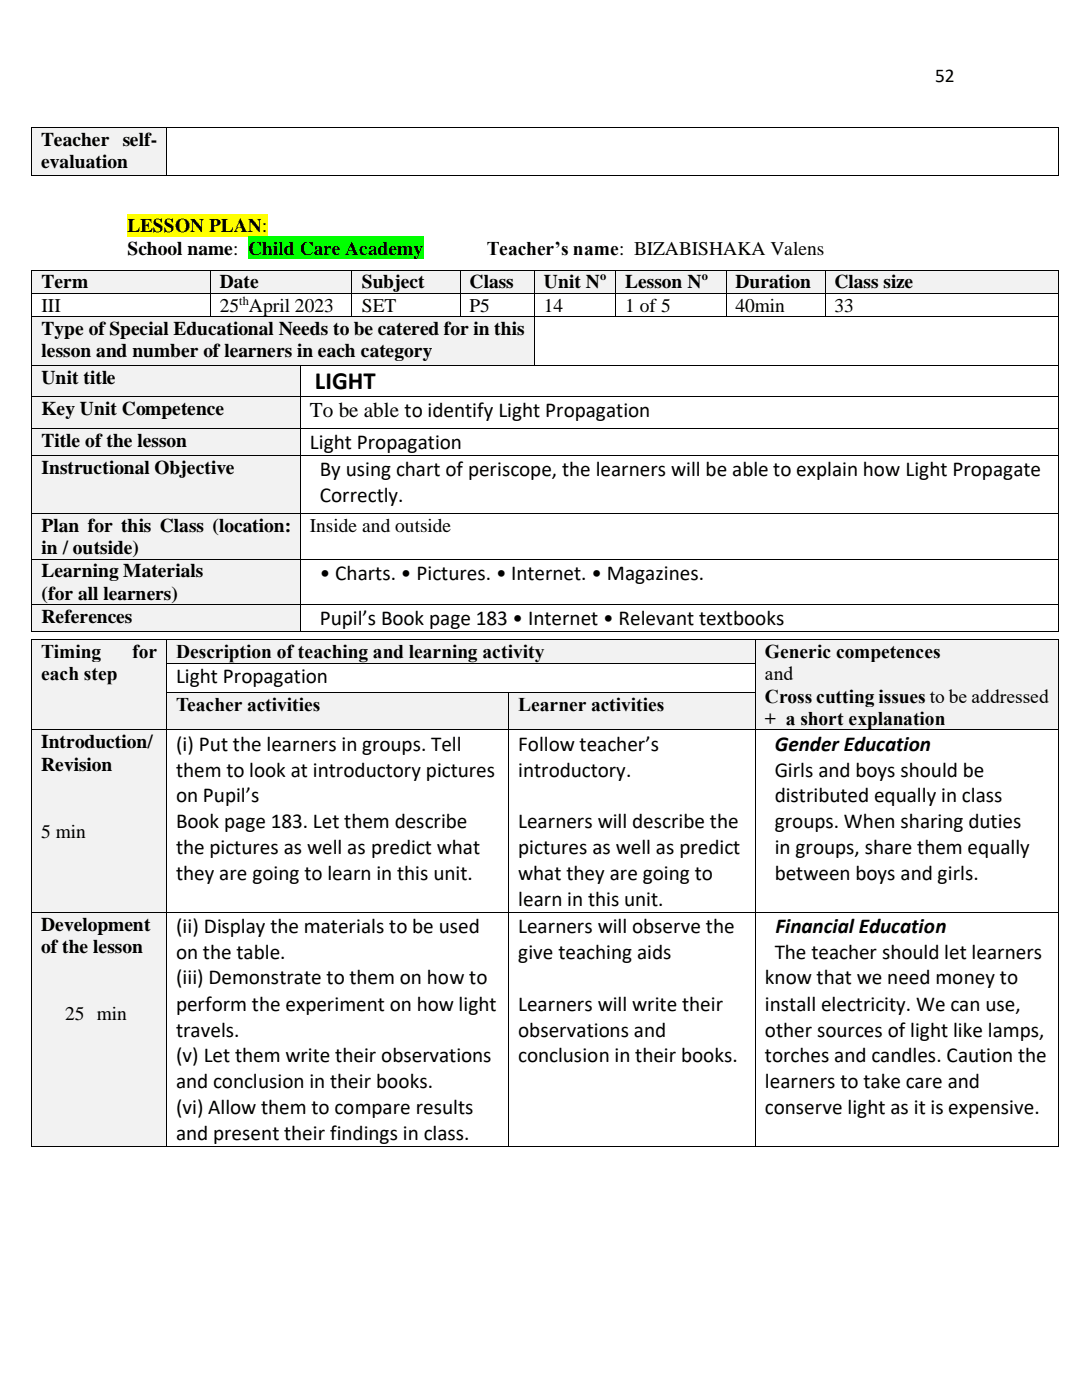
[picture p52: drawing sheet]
<svg xmlns="http://www.w3.org/2000/svg" width="216mm" height="279mm" viewBox="0 0 216 279" stroke-linecap="round" stroke-linejoin="round" font-family="sans-serif">
<defs><g id="words">
<text font-size="4.9" x="62.8" y="77.7">LIGHT</text>
<g font-size="4.2">
<text x="61.9" y="83.3">To be able to identify Light Propagation</text>
<text x="61.9" y="89.6">Light Propagation</text>
<text x="63.8" y="95">By using chart of periscope, the learners will be able to explain how Light Propagate</text>
<text x="63.8" y="100.1">Correctly.</text>
<text x="63.8" y="115.7">• Charts. • Pictures. • Internet. • Magazines.</text>
<text x="63.8" y="124.7">Pupil’s Book page 183 • Internet • Relevant textbooks</text>
<text x="35.1" y="136.4">Light Propagation</text>
<text x="35.1" y="149.8">(i) Put the learners in groups. Tell</text>
<text x="103.4" y="149.8">Follow teacher’s</text>
<text x="154.6" y="149.8">Gender Education</text>
<text x="35.1" y="155">them to look at introductory pictures</text>
<text x="103.4" y="155">introductory.</text>
<text x="154.6" y="155">Girls and boys should be</text>
<text x="35.1" y="160.1">on Pupil’s</text>
<text x="154.6" y="160.1">distributed equally in class</text>
<text x="35.1" y="165.3">Book page 183. Let them describe</text>
<text x="103.4" y="165.3">Learners will describe the</text>
<text x="154.6" y="165.3">groups. When sharing duties</text>
<text x="35.1" y="170.4">the pictures as well as predict what</text>
<text x="103.4" y="170.4">pictures as well as predict</text>
<text x="154.6" y="170.4">in groups, share them equally</text>
<text x="35.1" y="175.6">they are going to learn in this unit.</text>
<text x="103.4" y="175.6">what they are going to</text>
<text x="154.6" y="175.6">between boys and girls.</text>
<text x="103.4" y="180.9">learn in this unit.</text>
<text x="35.1" y="186.2">(ii) Display the materials to be used</text>
<text x="35.1" y="191.4">on the table.</text>
<text x="103.4" y="186.2">Learners will observe the</text>
<text x="103.4" y="191.4">give teaching aids</text>
<text x="154.6" y="191.4">The teacher should let learners</text>
<text x="154.8" y="186.2">Financial Education</text>
<text x="35.1" y="196.5">(iii) Demonstrate to them on how to</text>
<text x="152.6" y="196.5">know that we need money to</text>
<text x="35.1" y="201.7">perform the experiment on how light</text>
<text x="103.4" y="201.7">Learners will write their</text>
<text x="152.6" y="201.7">install electricity. We can use,</text>
<text x="35.1" y="206.9">travels.</text>
<text x="103.4" y="206.9">observations and</text>
<text x="152.6" y="206.9">other sources of light like lamps,</text>
<text x="35.1" y="212">(v) Let them write their observations</text>
<text x="103.4" y="212">conclusion in their books.</text>
<text x="152.6" y="212">torches and candles. Caution the</text>
<text x="35.1" y="217.2">and conclusion in their books.</text>
<text x="152.6" y="217.2">learners to take care and</text>
<text x="35.1" y="222.3">(vi) Allow them to compare results</text>
<text x="35.1" y="227.5">and present their findings in class.</text>
<text x="152.6" y="222.3">conserve light as it is expensive.</text>
</g>
<g font-size="3.9">
<text x="186.6" y="16.4">52</text>
<text x="8.2" y="29.2">Teacher self-</text>
<text x="8.2" y="33.6">evaluation</text>
<text x="25.4" y="46.3">LESSON PLAN:</text>
<text x="25.4" y="50.8">School name:</text>
<text x="49.5" y="50.8">Child Care Academy</text>
<text x="97.1" y="50.8">Teacher’s name: BIZABISHAKA Valens</text>
<text x="8.3" y="57.5">Term</text>
<text x="43.9" y="57.5">Date</text>
<text x="72.2" y="57.5">Subject</text>
<text x="93.7" y="57.5">Class</text>
<text x="108.5" y="57.5">Unit N</text>
<text x="124.8" y="57.5">Lesson N</text>
<text x="146.7" y="57.5">Duration</text>
<text x="166.5" y="57.5">Class size</text>
<text x="8.3" y="62.2">III</text>
<text x="43.9" y="62.2">25 April 2023</text>
<text x="72.2" y="62.2">SET</text>
<text x="93.7" y="62.2">P5</text>
<text x="108.5" y="62.2">14</text>
<text x="124.8" y="62.2">1 of 5</text>
<text x="146.7" y="62.2">40min</text>
<text x="166.5" y="62.2">33</text>
<text x="8.3" y="66.8">Type of Special Educational Needs to be catered for in this</text>
<text x="8.3" y="71.3">lesson and number of learners in each category</text>
<text x="8.3" y="76.7">Unit title</text>
<text x="8.3" y="82.8">Key Unit Competence</text>
<text x="8.3" y="89.2">Title of the lesson</text>
<text x="8.3" y="94.6">Instructional Objective</text>
<text x="8.3" y="106.1">Plan for this Class (location:</text>
<text x="61.9" y="106.1">Inside and outside</text>
<text x="8.3" y="110.6">in / outside)</text>
<text x="8.3" y="115.2">Learning Materials</text>
<text x="8.3" y="119.7">(for all learners)</text>
<text x="8.3" y="124.3">References</text>
<text x="8.2" y="131.4">Timing</text>
<text x="26.4" y="131.4">for</text>
<text x="35.1" y="131.4">Description of teaching and learning activity</text>
<text x="152.6" y="131.4">Generic competences</text>
<text x="8.2" y="135.8">each step</text>
<text x="152.6" y="135.8">and</text>
<text x="35.1" y="141.9">Teacher activities</text>
<text x="103.4" y="141.9">Learner activities</text>
<text x="152.6" y="140.3">Cross cutting issues to be addressed</text>
<text x="8.2" y="149.4">Introduction/</text>
<text x="152.6" y="144.7">+ a short explanation</text>
<text x="8.2" y="153.9">Revision</text>
<text x="8.2" y="167.2">5 min</text>
<text x="8.2" y="185.7">Development</text>
<text x="8.2" y="190.2">of the lesson</text>
<text x="13" y="203.6">25 min</text>
</g>
<g font-size="2.5">
<text x="119.7" y="55.9">o</text>
<text x="140" y="55.9">o</text>
<text x="47.7" y="60.8">th</text>
</g>
</g></defs>
<path d="M25.4 42.7h28v4.5h-28z" fill-rule="evenodd" fill="#ff0"/>
<path d="M49.5 47.2h35v4.5h-35z" fill-rule="evenodd" fill="#0f0"/>
<g fill="#f2f2f2">
<path d="M6.4 54h35.4v4.4h-35.4z" fill-rule="evenodd"/>
<path d="M8.3 54h31.8v4.4h-31.8z" fill-rule="evenodd"/>
<path d="M42 54h28.1v4.4h-28.1z" fill-rule="evenodd"/>
<path d="M43.9 54h24.4v4.4h-24.4z" fill-rule="evenodd"/>
<path d="M70.3 54h21.5v4.4h-21.5z" fill-rule="evenodd"/>
<path d="M72.2 54h17.7v4.4h-17.7z" fill-rule="evenodd"/>
<path d="M91.9 54h14.6v4.4h-14.6z" fill-rule="evenodd"/>
<path d="M93.7 54h11v4.4h-11z" fill-rule="evenodd"/>
<path d="M106.7 54h16v4.4h-16z" fill-rule="evenodd"/>
<path d="M108.5 54h12.5v4.4h-12.5z" fill-rule="evenodd"/>
<path d="M122.9 54h21.9v4.4h-21.9z" fill-rule="evenodd"/>
<path d="M124.8 54h18.1v4.4h-18.1z" fill-rule="evenodd"/>
<path d="M145 54h19.6v4.4h-19.6z" fill-rule="evenodd"/>
<path d="M146.7 54h16v4.4h-16z" fill-rule="evenodd"/>
<path d="M164.7 54h46.4v4.4h-46.4z" fill-rule="evenodd"/>
<path d="M166.5 54h42.9v4.4h-42.9z" fill-rule="evenodd"/>
</g>
<g fill="#000">
<path d="M6.3 53.8h.1v.2h-.1z" fill-rule="evenodd"/>
<path d="M6.3 53.8h.1v.2h-.1z" fill-rule="evenodd"/>
<path d="M6.3 58.4h.1v.2h-.1z" fill-rule="evenodd"/>
<path d="M41.8 53.8h.2v.2h-.2z" fill-rule="evenodd"/>
<path d="M41.8 58.4h.2v.2h-.2z" fill-rule="evenodd"/>
<path d="M70.1 53.8h.2v.2h-.2z" fill-rule="evenodd"/>
<path d="M70.1 58.4h.2v.2h-.2z" fill-rule="evenodd"/>
<path d="M91.8 53.8h.1v.2h-.1z" fill-rule="evenodd"/>
<path d="M91.8 58.4h.1v.2h-.1z" fill-rule="evenodd"/>
<path d="M106.5 53.8h.2v.2h-.2z" fill-rule="evenodd"/>
<path d="M106.5 58.4h.2v.2h-.2z" fill-rule="evenodd"/>
<path d="M122.7 53.8h.2v.2h-.2z" fill-rule="evenodd"/>
<path d="M122.7 58.4h.2v.2h-.2z" fill-rule="evenodd"/>
<path d="M144.8 53.8h.2v.2h-.2z" fill-rule="evenodd"/>
<path d="M144.8 58.4h.2v.2h-.2z" fill-rule="evenodd"/>
<path d="M164.6 53.8h.1v.2h-.1z" fill-rule="evenodd"/>
<path d="M164.6 58.4h.1v.2h-.1z" fill-rule="evenodd"/>
<path d="M211.1 53.8h.2v.2h-.2z" fill-rule="evenodd"/>
<path d="M211.1 53.8h.2v.2h-.2z" fill-rule="evenodd"/>
<path d="M211.1 58.4h.2v.2h-.2z" fill-rule="evenodd"/>
</g>
<g fill="none" stroke="#000" stroke-width=".2">
<path d="M6.3 54v4.4M6.3 58.6v4.5M6.4 53.9h35.4M6.4 58.5h35.4M41.9 54v4.4M41.9 58.6v4.5M42 53.9h28.1M42 58.5h28.1M70.2 54v4.4M70.2 58.6v4.5M70.3 53.9h21.5M70.3 58.5h21.5"/>
<path d="M91.8 54v4.4M91.8 58.6v4.5M91.9 53.9h14.6M91.9 58.5h14.6M106.6 54v4.4M106.6 58.6v4.5M106.7 53.9h16M106.7 58.5h16M122.8 54v4.4M122.8 58.6v4.5M122.9 53.9h21.9M122.9 58.5h21.9"/>
<path d="M144.9 54v4.4M144.9 58.6v4.5M145 53.9h19.6M145 58.5h19.6M164.6 54v4.4M164.6 58.6v4.5M164.7 53.9h46.4M164.7 58.5h46.4M211.2 54v4.4M211.2 58.6v4.5"/>
</g>
<g fill="#f2f2f2">
<path d="M6.4 63.3h100.1v9.6h-100.1z" fill-rule="evenodd"/>
<path d="M8.3 63.3h96.4v4.4h-96.4z" fill-rule="evenodd"/>
<path d="M8.3 67.7h96.4v4.5h-96.4z" fill-rule="evenodd"/>
</g>
<g fill="#000">
<path d="M6.3 63.1h.1v.2h-.1z" fill-rule="evenodd"/>
<path d="M41.8 63.1h.2v.2h-.2z" fill-rule="evenodd"/>
<path d="M70.1 63.1h.2v.2h-.2z" fill-rule="evenodd"/>
<path d="M91.8 63.1h.1v.2h-.1z" fill-rule="evenodd"/>
<path d="M106.5 63.1h.2v.2h-.2z" fill-rule="evenodd"/>
<path d="M122.7 63.1h.2v.2h-.2z" fill-rule="evenodd"/>
<path d="M144.8 63.1h.2v.2h-.2z" fill-rule="evenodd"/>
<path d="M164.6 63.1h.1v.2h-.1z" fill-rule="evenodd"/>
<path d="M211.1 63.1h.2v.2h-.2z" fill-rule="evenodd"/>
</g>
<path d="M6.3 63.3v9.6M6.4 63.2h35.4M42 63.2h28.1M70.3 63.2h21.5M91.9 63.2h14.6M106.6 63.3v9.6M106.7 63.2h16M122.9 63.2h21.9M145 63.2h19.6M164.7 63.2h46.4M211.2 63.3v9.6" fill="none" stroke="#000" stroke-width=".2"/>
<g fill="#f2f2f2">
<path d="M6.4 73.1h53.5v6h-53.5z" fill-rule="evenodd"/>
<path d="M8.3 73.1h49.8v4.5h-49.8z" fill-rule="evenodd"/>
</g>
<g fill="#000">
<path d="M6.3 72.9h.1v.2h-.1z" fill-rule="evenodd"/>
<path d="M59.9 72.9h.2v.2h-.2z" fill-rule="evenodd"/>
<path d="M106.5 72.9h.2v.2h-.2z" fill-rule="evenodd"/>
<path d="M211.1 72.9h.2v.2h-.2z" fill-rule="evenodd"/>
</g>
<path d="M6.3 73.1v6M6.4 73h53.5M60 73.1v6M60.1 73h46.4M106.7 73h104.4M211.2 73.1v6" fill="none" stroke="#000" stroke-width=".2"/>
<g fill="#f2f2f2">
<path d="M6.4 79.2h53.5v6.2h-53.5z" fill-rule="evenodd"/>
<path d="M8.3 79.2h49.8v4.5h-49.8z" fill-rule="evenodd"/>
</g>
<g fill="#000">
<path d="M6.3 79.1h.1v.1h-.1z" fill-rule="evenodd"/>
<path d="M59.9 79.1h.2v.1h-.2z" fill-rule="evenodd"/>
<path d="M211.1 79.1h.2v.1h-.2z" fill-rule="evenodd"/>
</g>
<path d="M6.3 79.2v6.2M6.4 79.1h53.5M60 79.2v6.2M60.1 79.1h151M211.2 79.2v6.2" fill="none" stroke="#000" stroke-width=".2"/>
<g fill="#f2f2f2">
<path d="M6.4 85.6h53.5v5.2h-53.5z" fill-rule="evenodd"/>
<path d="M8.3 85.6h49.8v4.5h-49.8z" fill-rule="evenodd"/>
</g>
<g fill="#000">
<path d="M6.3 85.4h.1v.2h-.1z" fill-rule="evenodd"/>
<path d="M59.9 85.4h.2v.2h-.2z" fill-rule="evenodd"/>
<path d="M211.1 85.4h.2v.2h-.2z" fill-rule="evenodd"/>
</g>
<path d="M6.3 85.6v5.2M6.4 85.5h53.5M60 85.6v5.2M60.1 85.5h151M211.2 85.6v5.2" fill="none" stroke="#000" stroke-width=".2"/>
<g fill="#f2f2f2">
<path d="M6.4 91h53.5v11.3h-53.5z" fill-rule="evenodd"/>
<path d="M8.3 91h49.8v4.5h-49.8z" fill-rule="evenodd"/>
</g>
<g fill="#000">
<path d="M6.3 90.8h.1v.2h-.1z" fill-rule="evenodd"/>
<path d="M59.9 90.8h.2v.2h-.2z" fill-rule="evenodd"/>
<path d="M211.1 90.8h.2v.2h-.2z" fill-rule="evenodd"/>
</g>
<path d="M6.3 91v11.3M6.4 90.9h53.5M60 91v11.3M60.1 90.9h151M211.2 91v11.3" fill="none" stroke="#000" stroke-width=".2"/>
<g fill="#f2f2f2">
<path d="M6.4 102.5h53.5v9h-53.5z" fill-rule="evenodd"/>
<path d="M8.3 102.5h49.8v4.5h-49.8z" fill-rule="evenodd"/>
<path d="M8.3 107h49.8v4.5h-49.8z" fill-rule="evenodd"/>
</g>
<g fill="#000">
<path d="M6.3 102.3h.1v.2h-.1z" fill-rule="evenodd"/>
<path d="M59.9 102.3h.2v.2h-.2z" fill-rule="evenodd"/>
<path d="M211.1 102.3h.2v.2h-.2z" fill-rule="evenodd"/>
</g>
<path d="M6.3 102.5v9M6.4 102.4h53.5M60 102.5v9M60.1 102.4h151M211.2 102.5v9" fill="none" stroke="#000" stroke-width=".2"/>
<g fill="#f2f2f2">
<path d="M6.4 111.7h53.5v8.9h-53.5z" fill-rule="evenodd"/>
<path d="M8.3 111.7h49.8v4.4h-49.8z" fill-rule="evenodd"/>
<path d="M8.3 116.1h49.8v4.5h-49.8z" fill-rule="evenodd"/>
</g>
<g fill="#000">
<path d="M6.3 111.5h.1v.2h-.1z" fill-rule="evenodd"/>
<path d="M59.9 111.5h.2v.2h-.2z" fill-rule="evenodd"/>
<path d="M211.1 111.5h.2v.2h-.2z" fill-rule="evenodd"/>
</g>
<path d="M6.3 111.7v8.9M6.4 111.6h53.5M60 111.7v8.9M60.1 111.6h151M211.2 111.7v8.9" fill="none" stroke="#000" stroke-width=".2"/>
<g fill="#f2f2f2">
<path d="M6.4 120.8h53.5v5.1h-53.5z" fill-rule="evenodd"/>
<path d="M8.3 120.8h49.8v4.4h-49.8z" fill-rule="evenodd"/>
</g>
<g fill="#000">
<path d="M6.3 120.6h.1v.2h-.1z" fill-rule="evenodd"/>
<path d="M6.3 125.9h.1v.2h-.1z" fill-rule="evenodd"/>
<path d="M6.3 125.9h.1v.2h-.1z" fill-rule="evenodd"/>
<path d="M59.9 120.6h.2v.2h-.2z" fill-rule="evenodd"/>
<path d="M59.9 125.9h.2v.2h-.2z" fill-rule="evenodd"/>
<path d="M211.1 120.6h.2v.2h-.2z" fill-rule="evenodd"/>
<path d="M211.1 125.9h.2v.2h-.2z" fill-rule="evenodd"/>
<path d="M211.1 125.9h.2v.2h-.2z" fill-rule="evenodd"/>
</g>
<path d="M6.3 120.8v5.1M6.4 120.7h53.5M6.4 126h53.5M60 120.8v5.1M60.1 120.7h151M60.1 126h151M211.2 120.8v5.1" fill="none" stroke="#000" stroke-width=".2"/>
<g fill="#f2f2f2">
<path d="M6.4 25.6h26.8v9.3h-26.8z" fill-rule="evenodd"/>
<path d="M8.2 25.6h23.1v4.5h-23.1z" fill-rule="evenodd"/>
<path d="M8.2 30.1h23.1v4.4h-23.1z" fill-rule="evenodd"/>
</g>
<g fill="#000">
<path d="M6.3 25.4h.1v.2h-.1z" fill-rule="evenodd"/>
<path d="M6.3 25.4h.1v.2h-.1z" fill-rule="evenodd"/>
<path d="M6.3 34.9h.1v.2h-.1z" fill-rule="evenodd"/>
<path d="M6.3 34.9h.1v.2h-.1z" fill-rule="evenodd"/>
<path d="M33.2 25.4h.2v.2h-.2z" fill-rule="evenodd"/>
<path d="M33.2 34.9h.2v.2h-.2z" fill-rule="evenodd"/>
<path d="M211 25.4h.2v.2h-.2z" fill-rule="evenodd"/>
<path d="M211 25.4h.2v.2h-.2z" fill-rule="evenodd"/>
<path d="M211 34.9h.2v.2h-.2z" fill-rule="evenodd"/>
<path d="M211 34.9h.2v.2h-.2z" fill-rule="evenodd"/>
</g>
<path d="M6.3 25.6v9.3M6.4 25.5h26.8M6.4 35h26.8M33.3 25.6v9.3M33.4 25.5h177.6M33.4 35h177.6M211.1 25.6v9.3" fill="none" stroke="#000" stroke-width=".2"/>
<g fill="#f2f2f2">
<path d="M6.4 127.7h26.8v17.9h-26.8z" fill-rule="evenodd"/>
<path d="M8.2 127.7h23.1v4.5h-23.1z" fill-rule="evenodd"/>
<path d="M8.2 132.2h23.1v4.5h-23.1z" fill-rule="evenodd"/>
<path d="M8.2 136.7h23.1v4.5h-23.1z" fill-rule="evenodd"/>
<path d="M8.2 141.2h23.1v4.4h-23.1z" fill-rule="evenodd"/>
<path d="M33.4 127.7h117.3v4.5h-117.3z" fill-rule="evenodd"/>
<path d="M35.1 127.7h113.7v4.5h-113.7z" fill-rule="evenodd"/>
<path d="M150.9 127.7h60.1v17.9h-60.1z" fill-rule="evenodd"/>
<path d="M152.6 127.7h56.6v4.5h-56.6z" fill-rule="evenodd"/>
<path d="M152.6 132.2h56.6v4.5h-56.6z" fill-rule="evenodd"/>
<path d="M152.6 136.7h56.6v4.5h-56.6z" fill-rule="evenodd"/>
<path d="M152.6 141.2h56.6v4.4h-56.6z" fill-rule="evenodd"/>
</g>
<g fill="#000">
<path d="M6.3 127.6h.1v.1h-.1z" fill-rule="evenodd"/>
<path d="M6.3 127.6h.1v.1h-.1z" fill-rule="evenodd"/>
<path d="M6.3 132.2h.1v.2h-.1z" fill-rule="evenodd"/>
<path d="M33.2 127.6h.2v.1h-.2z" fill-rule="evenodd"/>
<path d="M33.2 132.2h.2v.2h-.2z" fill-rule="evenodd"/>
<path d="M150.7 127.6h.2v.1h-.2z" fill-rule="evenodd"/>
<path d="M150.7 132.2h.2v.2h-.2z" fill-rule="evenodd"/>
<path d="M211 127.6h.2v.1h-.2z" fill-rule="evenodd"/>
<path d="M211 127.6h.2v.1h-.2z" fill-rule="evenodd"/>
<path d="M211 132.2h.2v.2h-.2z" fill-rule="evenodd"/>
</g>
<path d="M6.3 127.7v4.5M6.3 132.4v5.7M6.4 127.7h26.8M33.3 127.7v4.5M33.3 132.4v5.7M33.4 127.7h117.3M33.4 132.3h117.3M150.8 127.7v4.5M150.8 132.4v5.7M150.9 127.7h60.1M211.1 127.7v4.5M211.1 132.4v5.7" fill="none" stroke="#000" stroke-width=".2"/>
<g fill="#f2f2f2">
<path d="M33.4 138.2h68.1v7.4h-68.1z" fill-rule="evenodd"/>
<path d="M35.1 138.2h64.5v4.5h-64.5z" fill-rule="evenodd"/>
<path d="M101.6 138.2h49.1v7.4h-49.1z" fill-rule="evenodd"/>
<path d="M103.4 138.2h45.4v4.5h-45.4z" fill-rule="evenodd"/>
</g>
<g fill="#000">
<path d="M6.3 138.1h.1v.1h-.1z" fill-rule="evenodd"/>
<path d="M33.2 138.1h.2v.1h-.2z" fill-rule="evenodd"/>
<path d="M101.5 138.1h.1v.1h-.1z" fill-rule="evenodd"/>
<path d="M150.7 138.1h.2v.1h-.2z" fill-rule="evenodd"/>
<path d="M211 138.1h.2v.1h-.2z" fill-rule="evenodd"/>
</g>
<path d="M6.3 138.2v7.4M33.3 138.2v7.4M33.4 138.2h68.1M101.6 138.2v7.4M101.6 138.2h49.1M150.8 138.2v7.4M211.1 138.2v7.4" fill="none" stroke="#000" stroke-width=".2"/>
<g fill="#f2f2f2">
<path d="M6.4 145.7h26.8v36.3h-26.8z" fill-rule="evenodd"/>
<path d="M8.2 145.7h23.1v4.5h-23.1z" fill-rule="evenodd"/>
<path d="M8.2 150.2h23.1v4.5h-23.1z" fill-rule="evenodd"/>
<path d="M8.2 154.7h23.1v4.5h-23.1z" fill-rule="evenodd"/>
<path d="M8.2 159.2h23.1v4.5h-23.1z" fill-rule="evenodd"/>
<path d="M8.2 163.7h23.1v4.4h-23.1z" fill-rule="evenodd"/>
</g>
<g fill="#000">
<path d="M6.3 145.6h.1v.1h-.1z" fill-rule="evenodd"/>
<path d="M33.2 145.6h.2v.1h-.2z" fill-rule="evenodd"/>
<path d="M101.5 145.6h.1v.1h-.1z" fill-rule="evenodd"/>
<path d="M150.7 145.6h.2v.1h-.2z" fill-rule="evenodd"/>
<path d="M211 145.6h.2v.1h-.2z" fill-rule="evenodd"/>
</g>
<path d="M6.3 145.7v36.3M6.4 145.7h26.8M33.3 145.7v36.3M33.4 145.7h68.1M101.6 145.7v36.3M101.6 145.7h49.1M150.8 145.7v36.3M150.9 145.7h60.1M211.1 145.7v36.3" fill="none" stroke="#000" stroke-width=".2"/>
<g fill="#f2f2f2">
<path d="M6.4 182.2h26.8v46.5h-26.8z" fill-rule="evenodd"/>
<path d="M8.2 182.2h23.1v4.4h-23.1z" fill-rule="evenodd"/>
<path d="M8.2 186.6h23.1v4.5h-23.1z" fill-rule="evenodd"/>
<path d="M8.2 191.1h23.1v4.4h-23.1z" fill-rule="evenodd"/>
<path d="M8.2 195.5h23.1v4.5h-23.1z" fill-rule="evenodd"/>
<path d="M8.2 200h23.1v4.5h-23.1z" fill-rule="evenodd"/>
</g>
<g fill="#000">
<path d="M6.3 182h.1v.2h-.1z" fill-rule="evenodd"/>
<path d="M33.2 182h.2v.2h-.2z" fill-rule="evenodd"/>
<path d="M101.5 182h.1v.2h-.1z" fill-rule="evenodd"/>
<path d="M150.7 182h.2v.2h-.2z" fill-rule="evenodd"/>
<path d="M211 182h.2v.2h-.2z" fill-rule="evenodd"/>
<path d="M6.3 228.7h.1v.1h-.1z" fill-rule="evenodd"/>
<path d="M6.3 228.7h.1v.1h-.1z" fill-rule="evenodd"/>
<path d="M33.2 228.7h.2v.1h-.2z" fill-rule="evenodd"/>
<path d="M101.5 228.7h.1v.1h-.1z" fill-rule="evenodd"/>
<path d="M150.7 228.7h.2v.1h-.2z" fill-rule="evenodd"/>
<path d="M211 228.7h.2v.1h-.2z" fill-rule="evenodd"/>
<path d="M211 228.7h.2v.1h-.2z" fill-rule="evenodd"/>
</g>
<g fill="none" stroke="#000" stroke-width=".2">
<path d="M6.3 182.2v46.5M6.4 182.1h26.8M33.3 182.2v46.5M33.4 182.1h68.1M101.6 182.2v46.5M101.6 182.1h49.1M150.8 182.2v46.5M150.9 182.1h60.1M211.1 182.2v46.5M6.4 228.8h26.8M33.4 228.8h68.1M101.6 228.8h49.1"/>
<path d="M150.9 228.8h60.1"/>
</g>
<use href="#words"/>
</svg>
